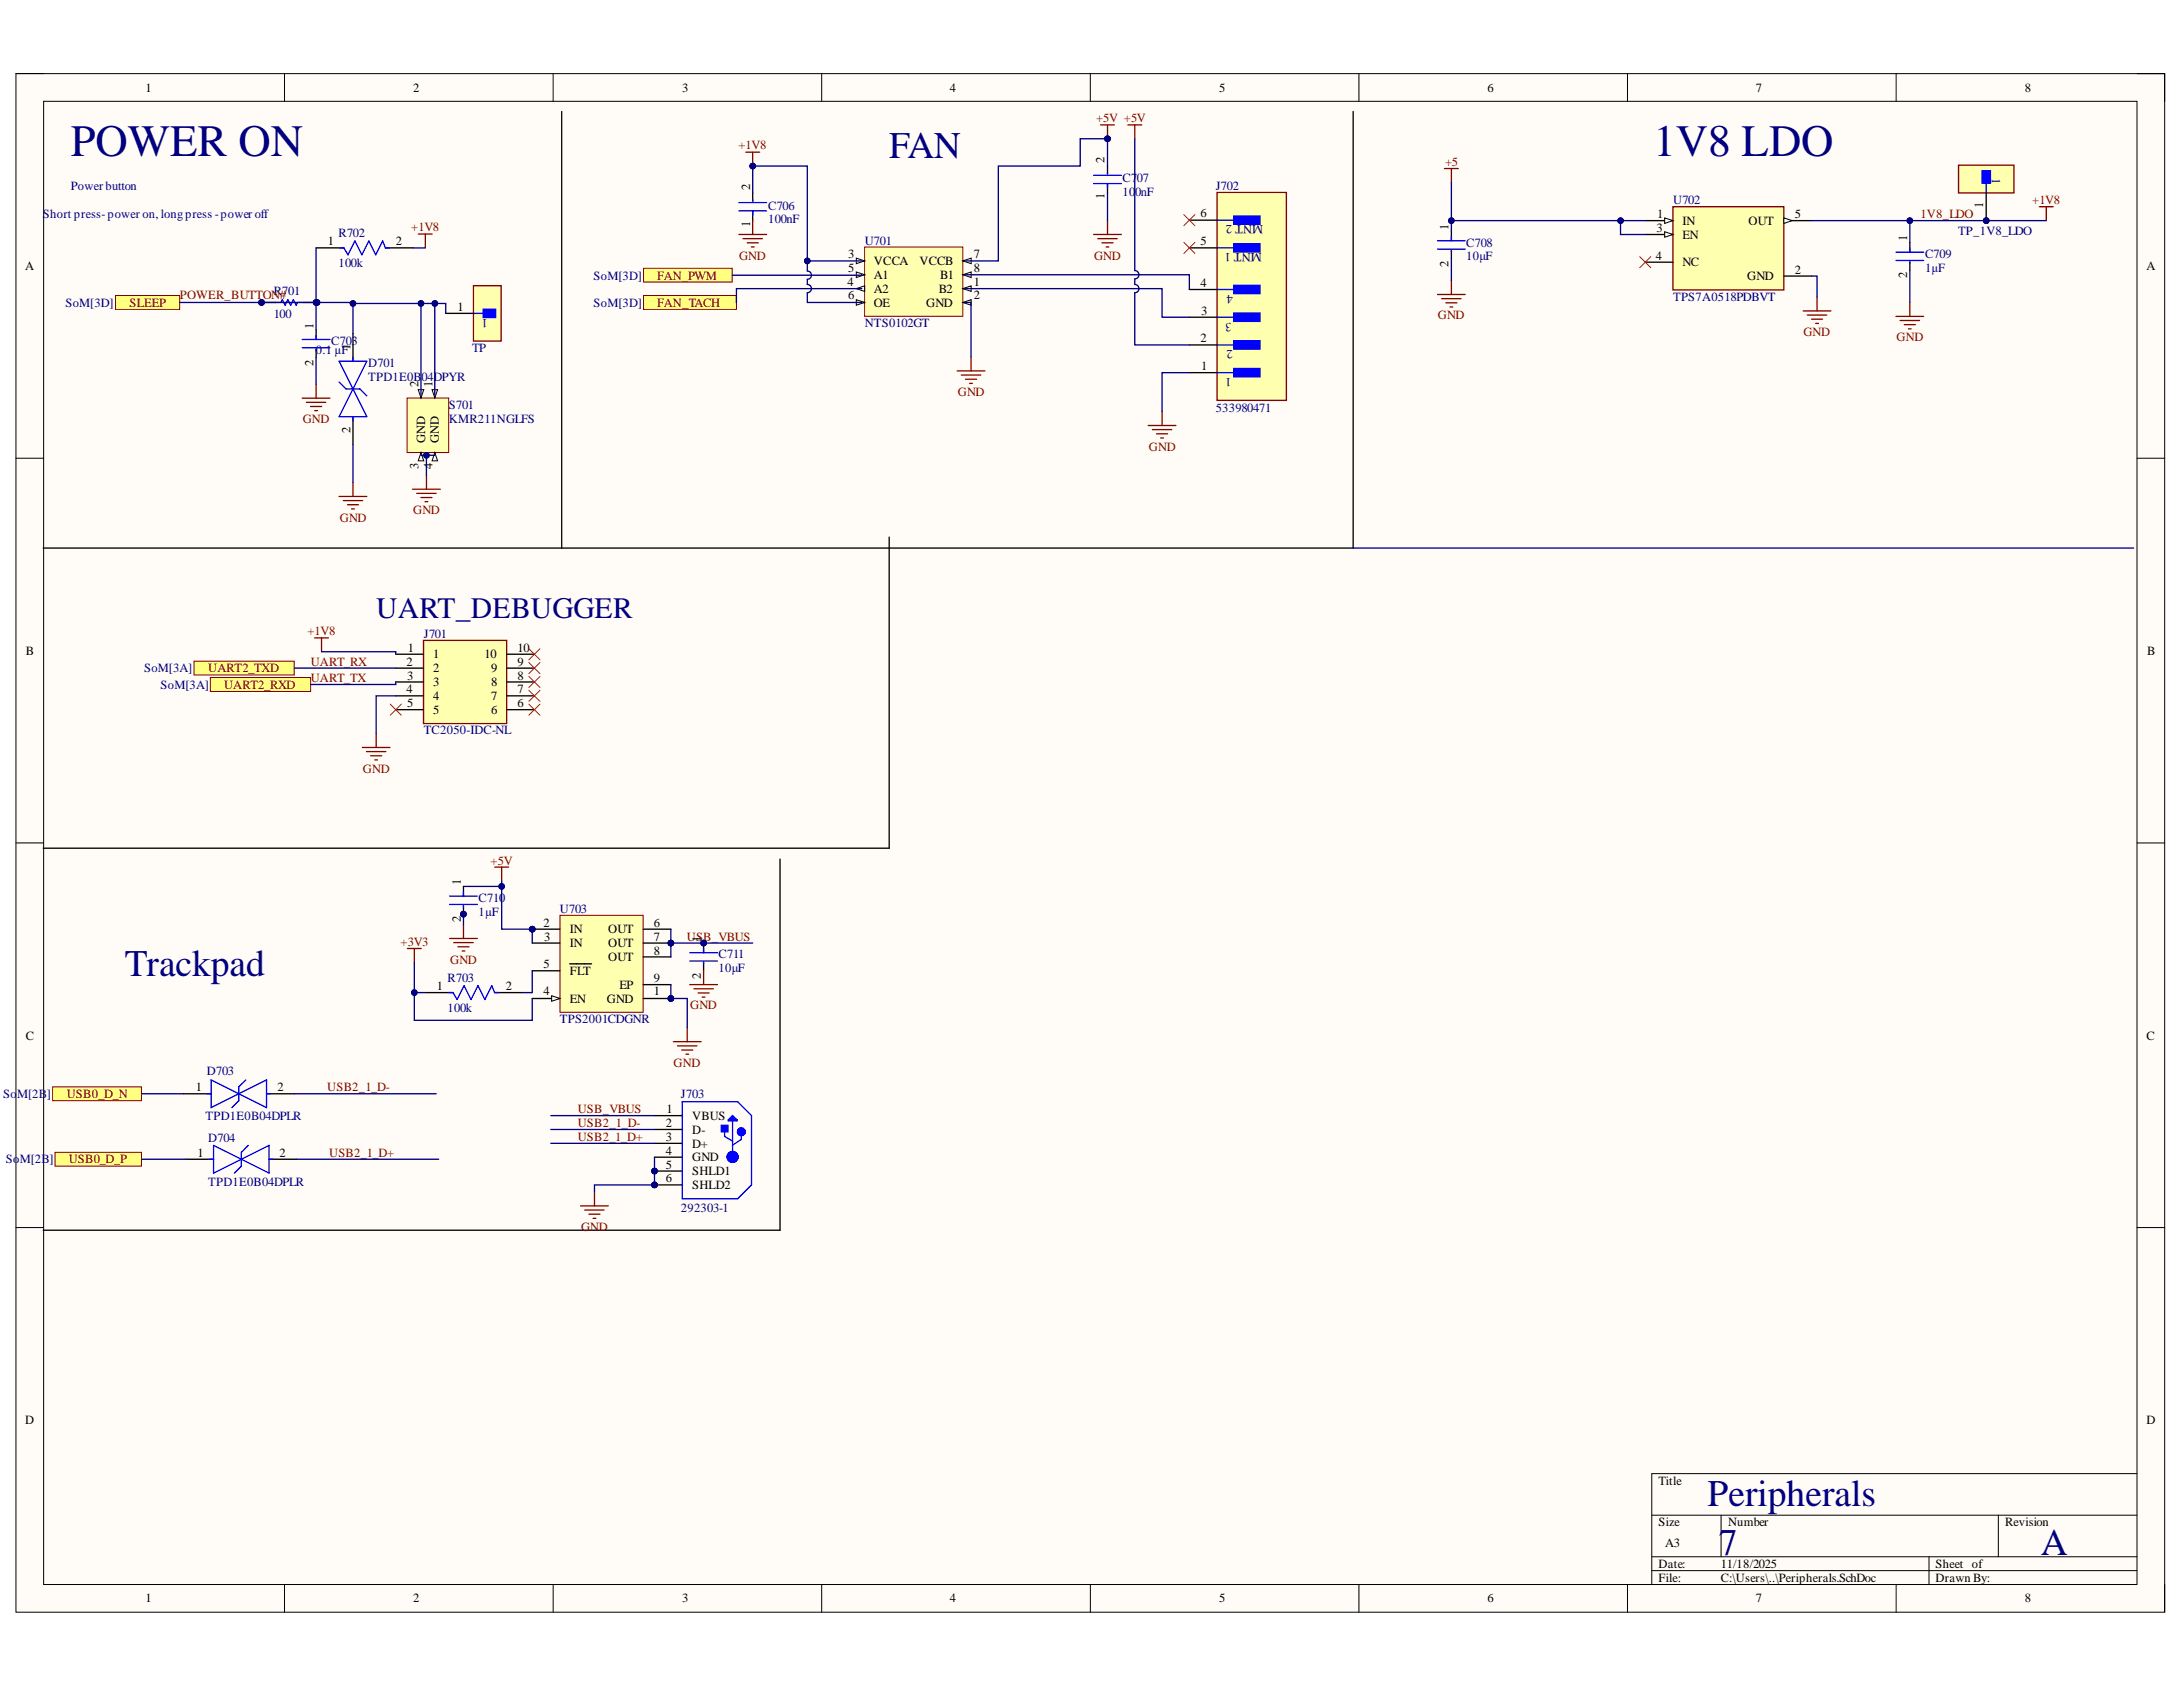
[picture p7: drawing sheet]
<svg xmlns="http://www.w3.org/2000/svg" width="279mm" height="216mm" viewBox="0 0 279 216" stroke-linecap="round" stroke-linejoin="round" font-family="sans-serif">
<defs><g id="words">
<g font-size="5.8" fill="#000080">
<text x="9.1" y="20">POWER ON</text>
<text x="211.6" y="20">1V8 LDO</text>
</g>
<g font-size="4.8" fill="#000080">
<text x="113.8" y="20.2">FAN</text>
<text x="16" y="124.9">Trackpad</text>
<text x="218.5" y="192.7">Peripherals</text>
<text x="220" y="199">7</text>
<text x="261.2" y="199">A</text>
</g>
<text font-size="3.8" fill="#000080" x="48.1" y="79.1">UART_DEBUGGER</text>
<g font-size="1.6">
<text x="18.6" y="11.8">1</text>
<text x="52.9" y="11.8">2</text>
<text x="87.3" y="11.8">3</text>
<text x="121.6" y="11.8">4</text>
<text x="156" y="11.8">5</text>
<text x="190.4" y="11.8">6</text>
<text x="224.7" y="11.8">7</text>
<text x="259.2" y="11.8">8</text>
<text x="141.4" y="20.9" transform="rotate(-90 141.4 20.9)">2</text>
<text x="96" y="29" transform="rotate(-90 96 29)">1</text>
<text x="96" y="24.4" transform="rotate(-90 96 24.4)">2</text>
<text x="141.4" y="25.5" transform="rotate(-90 141.4 25.5)">1</text>
<text x="153.7" y="27.8">6</text>
<text x="185.4" y="29.4" transform="rotate(-90 185.4 29.4)">1</text>
<text x="212" y="29.7">3</text>
<text x="212.1" y="27.9">1</text>
<text x="215.3" y="28.8">IN</text>
<text x="223.8" y="28.8">OUT</text>
<text x="229.7" y="27.9">5</text>
<text x="253.8" y="26.6" transform="rotate(-90 253.8 26.6)">1</text>
<text x="3.2" y="34.6">A</text>
<text x="42" y="31.4">1</text>
<text x="50.7" y="31.4">2</text>
<text x="108.6" y="33.1">3</text>
<text x="108.6" y="34.9">5</text>
<text x="111.9" y="33.9">VCCA</text>
<text x="111.9" y="35.7">A1</text>
<text x="117.7" y="33.9">VCCB</text>
<text x="120.3" y="35.7">B1</text>
<text x="124.6" y="34.9">8</text>
<text x="124.6" y="33.1">7</text>
<text x="153.7" y="31.4">5</text>
<text x="185.4" y="34.2" transform="rotate(-90 185.4 34.2)">2</text>
<text x="211.9" y="33.2">4</text>
<text x="215.3" y="30.5">EN</text>
<text x="215.3" y="34.1">NC</text>
<text x="223.6" y="35.9">GND</text>
<text x="229.7" y="35">2</text>
<text x="244.1" y="35.6" transform="rotate(-90 244.1 35.6)">2</text>
<text x="244.1" y="30.9" transform="rotate(-90 244.1 30.9)">1</text>
<text x="274.7" y="34.6">A</text>
<text x="58.6" y="39.8">1</text>
<text x="108.5" y="36.6">4</text>
<text x="108.6" y="38.3">6</text>
<text x="111.9" y="37.5">A2</text>
<text x="111.9" y="39.3">OE</text>
<text x="118.5" y="39.3">GND</text>
<text x="120.1" y="37.5">B2</text>
<text x="124.6" y="38.3">2</text>
<text x="124.6" y="36.6">1</text>
<text x="153.7" y="36.7">4</text>
<text x="153.7" y="40.3">3</text>
<text x="40.1" y="46.8" transform="rotate(-90 40.1 46.8)">2</text>
<text x="40.1" y="42" transform="rotate(-90 40.1 42)">1</text>
<text x="44.8" y="44.8" transform="rotate(-90 44.8 44.8)">1</text>
<text x="153.7" y="43.8">2</text>
<text x="153.7" y="47.4">1</text>
<text x="53.6" y="49.6" transform="rotate(-90 53.6 49.6)">2</text>
<text x="55.3" y="49.6" transform="rotate(-90 55.3 49.6)">1</text>
<text x="44.8" y="55.4" transform="rotate(-90 44.8 55.4)">2</text>
<text x="53.6" y="60" transform="rotate(-90 53.6 60)">3</text>
<text x="54.4" y="56.7" transform="rotate(-90 54.4 56.7)">GND</text>
<text x="56.2" y="56.7" transform="rotate(-90 56.2 56.7)">GND</text>
<text x="55.3" y="60.1" transform="rotate(-90 55.3 60.1)">4</text>
<text x="3.3" y="83.8">B</text>
<text x="52.2" y="83.4">1</text>
<text x="66.2" y="83.4">10</text>
<text x="274.8" y="83.8">B</text>
<text x="52" y="85.2">2</text>
<text x="52" y="88.7">4</text>
<text x="52.1" y="87">3</text>
<text x="55.4" y="84.3">1</text>
<text x="55.4" y="86">2</text>
<text x="55.4" y="87.8">3</text>
<text x="55.4" y="89.6">4</text>
<text x="62" y="84.3">10</text>
<text x="62.9" y="86">9</text>
<text x="62.9" y="87.8">8</text>
<text x="62.9" y="89.6">7</text>
<text x="66.2" y="85.2">9</text>
<text x="66.2" y="87">8</text>
<text x="66.2" y="88.7">7</text>
<text x="52.1" y="90.5">5</text>
<text x="55.4" y="91.4">5</text>
<text x="62.9" y="91.4">6</text>
<text x="66.2" y="90.5">6</text>
<text x="59" y="113.3" transform="rotate(-90 59 113.3)">1</text>
<text x="59" y="118" transform="rotate(-90 59 118)">2</text>
<text x="69.5" y="118.6">2</text>
<text x="72.9" y="119.4">IN</text>
<text x="77.8" y="119.4">OUT</text>
<text x="83.7" y="118.6">6</text>
<text x="69.5" y="123.9">5</text>
<text x="69.6" y="120.4">3</text>
<text x="72.9" y="121.2">IN</text>
<text x="72.9" y="124.8">FLT</text>
<text x="77.8" y="121.2">OUT</text>
<text x="77.8" y="123">OUT</text>
<text x="83.7" y="120.4">7</text>
<text x="83.7" y="122.2">8</text>
<text x="83.7" y="125.6">9</text>
<text x="89.7" y="125.3" transform="rotate(-90 89.7 125.3)">2</text>
<text x="89.7" y="120.5" transform="rotate(-90 89.7 120.5)">1</text>
<text x="55.9" y="126.7">1</text>
<text x="64.7" y="126.7">2</text>
<text x="69.5" y="127.4">4</text>
<text x="72.9" y="128.3">EN</text>
<text x="77.7" y="128.3">GND</text>
<text x="79.3" y="126.6">EP</text>
<text x="83.7" y="127.4">1</text>
<text x="3.3" y="133.1">C</text>
<text x="274.7" y="133.1">C</text>
<text x="25" y="139.7">1</text>
<text x="35.5" y="139.7">2</text>
<text x="85.3" y="142.5">1</text>
<text x="88.6" y="143.3">VBUS</text>
<text x="25.3" y="148">1</text>
<text x="35.8" y="148">2</text>
<text x="85.2" y="144.2">2</text>
<text x="85.2" y="146">3</text>
<text x="85.2" y="147.8">4</text>
<text x="85.2" y="149.6">5</text>
<text x="88.6" y="145.1">D-</text>
<text x="88.6" y="146.9">D+</text>
<text x="88.6" y="148.6">GND</text>
<text x="85.2" y="151.3">6</text>
<text x="88.6" y="150.4">SHLD1</text>
<text x="88.6" y="152.2">SHLD2</text>
<text x="3.2" y="182.2">D</text>
<text x="274.7" y="182.2">D</text>
<text x="212.3" y="190">Title</text>
<text x="212.3" y="195.3">Size</text>
<text x="221.2" y="195.3">Number</text>
<text x="256.6" y="195.3">Revision</text>
<text x="212.3" y="200.7">Date:</text>
<text x="212.3" y="202.4">File:</text>
<text x="213.1" y="198">A3</text>
<text x="220.2" y="200.7">11/18/2025</text>
<text x="220.2" y="202.4">C:\Users\..\Peripherals.SchDoc</text>
<text x="247.7" y="200.7">Sheet of</text>
<text x="247.7" y="202.4">Drawn By:</text>
<text x="18.6" y="205.1">1</text>
<text x="52.9" y="205.1">2</text>
<text x="87.3" y="205.1">3</text>
<text x="121.6" y="205.1">4</text>
<text x="156" y="205.1">5</text>
<text x="190.4" y="205.1">6</text>
<text x="224.7" y="205.1">7</text>
<text x="259.2" y="205.1">8</text>
</g>
<g font-size="1.6" fill="#800000">
<text x="140.3" y="15.7">+5V +5V</text>
<text x="94.5" y="19.1">+1V8</text>
<text x="185" y="21.2">+5</text>
<text x="52.6" y="29.6">+1V8</text>
<text x="245.8" y="27.9">1V8_LDO</text>
<text x="260.1" y="26.1">+1V8</text>
<text x="84.1" y="35.8">FAN_PWM</text>
<text x="94.6" y="33.2">GND</text>
<text x="140" y="33.2">GND</text>
<text x="16.6" y="39.3">SLEEP</text>
<text x="23" y="38.3">POWER_BUTTON#</text>
<text x="84.1" y="39.3">FAN_TACH</text>
<text x="184" y="40.9">GND</text>
<text x="230.8" y="43">GND</text>
<text x="242.7" y="43.7">GND</text>
<text x="122.6" y="50.7">GND</text>
<text x="38.8" y="54.1">GND</text>
<text x="147.1" y="57.7">GND</text>
<text x="52.9" y="65.8">GND</text>
<text x="43.5" y="66.7">GND</text>
<text x="39.3" y="81.3">+1V8</text>
<text x="26.7" y="86">UART2_TXD</text>
<text x="28.7" y="88.1">UART2_RXD</text>
<text x="39.8" y="85.2">UART_RX</text>
<text x="39.8" y="87.2">UART_TX</text>
<text x="46.5" y="98.9">GND</text>
<text x="62.8" y="110.7">+5V</text>
<text x="51.3" y="121.1">+3V3</text>
<text x="57.6" y="123.3">GND</text>
<text x="87.9" y="120.4">USB_VBUS</text>
<text x="88.3" y="129.2">GND</text>
<text x="86.2" y="136.5">GND</text>
<text x="8.5" y="140.5">USB0_D_N</text>
<text x="41.9" y="139.7">USB2_1_D-</text>
<text x="73.9" y="142.5">USB_VBUS</text>
<text x="8.8" y="148.9">USB0_D_P</text>
<text x="42.1" y="148">USB2_1_D+</text>
<text x="73.9" y="144.2">USB2_1_D-</text>
<text x="73.9" y="146">USB2_1_D+</text>
<text x="74.4" y="157.5">GND</text>
</g>
<g font-size="1.6" fill="#000080">
<text x="143.7" y="23.3">C7</text>
<text x="145.5" y="23.3">07</text>
<text x="254.9" y="22.8" transform="rotate(90 254.9 22.8)">1</text>
<text x="5.5" y="27.9">Short press-power on, longpress -power off</text>
<text x="9.1" y="24.4">Power button</text>
<text x="98.3" y="26.8">C706</text>
<text x="98.3" y="28.6">100nF</text>
<text x="143.7" y="25.1">10</text>
<text x="145.3" y="25.1">0nF</text>
<text x="155.6" y="24.3">J702</text>
<text x="161.7" y="28.8" transform="rotate(-180 161.7 28.8)">MNT 2</text>
<text x="214.1" y="26.1">U702</text>
<text x="43.3" y="30.3">R702</text>
<text x="43.3" y="34.2">100k</text>
<text x="76" y="35.8">SoM[3D]</text>
<text x="110.7" y="31.3">U701</text>
<text x="161.5" y="32.4" transform="rotate(-180 161.5 32.4)">MNT 1</text>
<text x="187.7" y="31.6">C708</text>
<text x="187.7" y="33.3">10μF</text>
<text x="246.4" y="33">C709</text>
<text x="246.4" y="34.8">1µF</text>
<text x="250.6" y="30">TP_1V8_LDO</text>
<text x="8.4" y="39.3">SoM[3D]</text>
<text x="35" y="37.8">R701</text>
<text x="35" y="40.7">100</text>
<text x="62.4" y="40.8" transform="rotate(-180 62.4 40.8)">1</text>
<text x="76" y="39.3">SoM[3D]</text>
<text x="110.7" y="41.9">NTS0102GT</text>
<text x="157.6" y="41.3" transform="rotate(-180 157.6 41.3)">3</text>
<text x="157.8" y="37.7" transform="rotate(-180 157.8 37.7)">4</text>
<text x="214.1" y="38.5">TPS7A0518PDBVT</text>
<text x="40.4" y="45.3">0.1 µF</text>
<text x="42.4" y="44.2">C703</text>
<text x="47.1" y="47">D701</text>
<text x="60.4" y="45.1">TP</text>
<text x="157.8" y="44.8" transform="rotate(-180 157.8 44.8)">2</text>
<text x="47.1" y="48.7">TPD1E0B</text>
<text x="54" y="48.7">04DPYR</text>
<text x="57.5" y="52.4">S701</text>
<text x="155.6" y="52.7">533980471</text>
<text x="157.6" y="48.4" transform="rotate(-180 157.6 48.4)">1</text>
<text x="57.5" y="54.1">KMR211NGLFS</text>
<text x="54.2" y="81.6">J701</text>
<text x="18.4" y="86">SoM[3A]</text>
<text x="20.6" y="88.1">SoM[3A]</text>
<text x="54.2" y="94">TC2050-IDC-NL</text>
<text x="61.3" y="115.4">C710</text>
<text x="61.3" y="117.2">1µF</text>
<text x="71.7" y="116.8">U703</text>
<text x="57.3" y="125.6">R703</text>
<text x="92" y="122.7">C711</text>
<text x="92" y="124.4">10μF</text>
<text x="57.3" y="129.5">100k</text>
<text x="71.7" y="131">TPS2001CDGNR</text>
<text x="26.5" y="137.6">D703</text>
<text x=".4" y="140.5">So</text>
<text x="2.2" y="140.5">M[2B</text>
<text x="6" y="140.5">]</text>
<text x="26.3" y="143.4">TPD1E0B04DPLR</text>
<text x="87.1" y="140.5">J703</text>
<text x=".8" y="148.9">So</text>
<text x="2.5" y="148.9">M[2B]</text>
<text x="26.7" y="146.1">D704</text>
<text x="26.7" y="151.8">TPD1E0B04DPLR</text>
<text x="87.1" y="155.1">292303-1</text>
</g>
</g></defs>
<path d="M2 9.4h275.1v196.9h-275.1z" fill-rule="evenodd" fill="#fffcf8"/>
<path d="M2 9.4h275.1v196.9h-275.1z" fill="none" stroke="#000" stroke-width=".13"/>
<path d="M5.6 13h267.9v189.8h-267.9z" fill-rule="evenodd" fill="#fffcf8"/>
<g fill="none" stroke="#000" stroke-width=".13">
<path d="M2 9.4h3.6M5.6 13h267.9v189.8h-267.9zM36.4 9.4v3.6M70.8 9.4v3.6M105.2 9.4v3.6M139.5 9.4v3.6M173.9 9.4v3.6M208.3 9.4v3.6M242.7 9.4v3.6M273.5 9.4h3.6v3.6M2 58.6h3.6M273.5 58.6h3.6"/>
<path d="M2 107.9h3.6M273.5 107.9h3.6M2 157.1h3.6M273.5 157.1h3.6M211.4 193.9h62.1M211.4 199.2h62.1M220.3 193.9v5.3M246.9 199.2v3.6M255.8 193.9v5.3M273.5 188.6h-62.1v14.2M36.4 202.8v3.5M70.8 202.8v3.5"/>
<path d="M105.2 202.8v3.5M139.6 202.8v3.5M173.9 202.8v3.5M208.3 202.8v3.5M211.4 201h62.1M242.7 202.8v3.5M277.1 202.8v3.5"/>
</g>
<path d="M14.8 37.8h8.2v1.8h-8.2z" fill-rule="evenodd" fill="#ffff80"/>
<path d="M14.8 37.8h8.2v1.8h-8.2z" fill="none" stroke="#800000" stroke-width=".13"/>
<path d="M60.6 36.6h3.5v7.1h-3.5z" fill-rule="evenodd" fill="#ffffb0"/>
<path d="M60.6 36.6h3.5v7.1h-3.5z" fill="none" stroke="#800000" stroke-width=".17"/>
<path d="M61.8 39.6h1.6v1h-1.6z" fill-rule="evenodd" fill="#00f"/>
<path d="M61.8 39.6h1.6v1h-1.6zM43.4 46.2h3.5l-3.5 7.1h3.5zM43.4 48.9l.9 .9h1.8l.8 .9M45.2 45.7v.5M45.2 53.3v.6M60.6 40.1h1.2" fill="none" stroke="#00f" stroke-width=".17"/>
<path d="M45.2 42.7v3.5M45.2 53.3v3.6M57 40.1h3.6" fill="none" stroke="#000" stroke-width=".17"/>
<path d="M43.4 63.5h3.5M43.9 64.1h2.5M44.5 64.6h1.4M45 65.1h.4M45.2 61.8v1.7" fill="none" stroke="#800000" stroke-width=".17"/>
<path d="M52.1 50.9h5.3v7h-5.3z" fill-rule="evenodd" fill="#ffffb0"/>
<path d="M52.1 50.9h5.3v7h-5.3z" fill="none" stroke="#800000" stroke-width=".13"/>
<path d="M55.7 50.6v.3" fill="none" stroke="#000" stroke-width=".17"/>
<path d="M55.3 49.9h.7l-.3 1z" fill="#f8fcff"/>
<path d="M55.3 49.9h.7l-.3 1z" fill="none" stroke="#000" stroke-width=".13"/>
<path d="M53.9 50.6v.3" fill="none" stroke="#000" stroke-width=".17"/>
<path d="M53.5 49.9h.7l-.3 1z" fill="#f8fcff"/>
<path d="M53.5 49.9h.7l-.3 1z" fill="none" stroke="#000" stroke-width=".13"/>
<path d="M53.9 57.9v.4" fill="none" stroke="#000" stroke-width=".17"/>
<path d="M53.9 57.9l.3 1.1h-.7z" fill="#f8fcff"/>
<path d="M53.9 57.9l.3 1.1h-.7z" fill="none" stroke="#000" stroke-width=".13"/>
<path d="M55.7 57.9v.4" fill="none" stroke="#000" stroke-width=".17"/>
<path d="M55.7 57.9l.3 1.1h-.7z" fill="#f8fcff"/>
<path d="M55.7 57.9l.3 1.1h-.7z" fill="none" stroke="#000" stroke-width=".13"/>
<path d="M53.5 30h1.8M54.4 30v1.7M38.7 51h3.5M39.2 51.5h2.5M39.7 52h1.5M40.3 52.6h.3M40.5 49.2v1.8M52.8 62.6h3.6M53.3 63.1h2.5M53.9 63.7h1.4M54.4 64.2h.4M54.6 60.8v1.8" fill="none" stroke="#800000" stroke-width=".17"/>
<path d="M40.5 31.7h3.5M49.3 31.7h3.6M40.5 42.2v1.2M40.5 44.7v1.1" fill="none" stroke="#000" stroke-width=".17"/>
<path d="M43.5 31.7h.5l.5 .9 .9-1.8 .9 1.8 .9-1.8 .9 1.8 .9-1.8 .3 .9h.6M38.7 43.4h3.5M38.7 44.5h3.5M40.5 42.9v.5M40.5 44.7v.2" fill="none" stroke="#00f" stroke-width=".17"/>
<circle cx="40.6" cy="38.7" r=".35" fill="#000080"/>
<circle cx="40.6" cy="38.7" r=".35" fill="none" stroke="#000080" stroke-width=".13"/>
<circle cx="33.5" cy="38.7" r=".35" fill="#000080"/>
<circle cx="33.5" cy="38.7" r=".35" fill="none" stroke="#000080" stroke-width=".13"/>
<path d="M38.8 38.7h1.8" fill="none" stroke="#000" stroke-width=".17"/>
<circle cx="40.6" cy="38.7" r=".35" fill="#000080"/>
<circle cx="40.6" cy="38.7" r=".35" fill="none" stroke="#000080" stroke-width=".13"/>
<path d="M33.5 38.7h1.7" fill="none" stroke="#000" stroke-width=".17"/>
<circle cx="33.5" cy="38.7" r=".35" fill="#000080"/>
<circle cx="33.5" cy="38.7" r=".35" fill="none" stroke="#000080" stroke-width=".13"/>
<path d="M35.2 38.7h.8l.1-.3 .4 .7 .3-.7 .4 .7 .4-.7 .3 .7 .2-.4h.7" fill="none" stroke="#00f" stroke-width=".17"/>
<path d="M71.9 14.3v55.8h-66.4" fill="none" stroke="#000" stroke-width=".17"/>
<path d="M82.4 34.3h11.3v1.8h-11.3z" fill-rule="evenodd" fill="#ffff80"/>
<path d="M82.4 34.3h11.3v1.8h-11.3z" fill="none" stroke="#800000" stroke-width=".13"/>
<path d="M82.4 37.8h11.9v1.8h-11.9z" fill-rule="evenodd" fill="#ffff80"/>
<path d="M82.4 37.8h11.9v1.8h-11.9z" fill="none" stroke="#800000" stroke-width=".13"/>
<path d="M110.7 31.6h12.5v8.9h-12.5z" fill-rule="evenodd" fill="#ffffb0"/>
<path d="M110.7 31.6h12.5v8.9h-12.5z" fill="none" stroke="#800000" stroke-width=".13"/>
<path d="M110.3 33.4h.4" fill="none" stroke="#000" stroke-width=".17"/>
<path d="M109.6 33l1.1 .4-1.1 .3z" fill="#f8fcff"/>
<path d="M109.6 33l1.1 .4-1.1 .3z" fill="none" stroke="#000" stroke-width=".13"/>
<path d="M110.3 35.2h.4" fill="none" stroke="#000" stroke-width=".17"/>
<path d="M109.6 34.8l1.1 .4-1.1 .3z" fill="#f8fcff"/>
<path d="M109.6 34.8l1.1 .4-1.1 .3z" fill="none" stroke="#000" stroke-width=".13"/>
<path d="M110.3 36.9h.4" fill="none" stroke="#000" stroke-width=".17"/>
<path d="M109.6 36.9l1.1-.3v.7z" fill="#f8fcff"/>
<path d="M109.6 36.9l1.1-.3v.7z" fill="none" stroke="#000" stroke-width=".13"/>
<path d="M110.3 38.7h.4" fill="none" stroke="#000" stroke-width=".17"/>
<path d="M109.6 38.4l1.1 .3-1.1 .4z" fill="#f8fcff"/>
<path d="M109.6 38.4l1.1 .3-1.1 .4z" fill="none" stroke="#000" stroke-width=".13"/>
<path d="M123.2 38.7h.4" fill="none" stroke="#000" stroke-width=".17"/>
<path d="M123.2 38.7l1.1-.3v.7z" fill="#f8fcff"/>
<path d="M123.2 38.7l1.1-.3v.7z" fill="none" stroke="#000" stroke-width=".13"/>
<path d="M123.2 36.9h.4" fill="none" stroke="#000" stroke-width=".17"/>
<path d="M123.2 36.9l1.1-.3v.7z" fill="#f8fcff"/>
<path d="M123.2 36.9l1.1-.3v.7z" fill="none" stroke="#000" stroke-width=".13"/>
<path d="M123.2 35.2h.4" fill="none" stroke="#000" stroke-width=".17"/>
<path d="M123.2 35.2l1.1-.4v.7z" fill="#f8fcff"/>
<path d="M123.2 35.2l1.1-.4v.7z" fill="none" stroke="#000" stroke-width=".13"/>
<path d="M123.2 33.4h.4" fill="none" stroke="#000" stroke-width=".17"/>
<path d="M123.2 33.4l1.1-.4v.7z" fill="#f8fcff"/>
<path d="M123.2 33.4l1.1-.4v.7z" fill="none" stroke="#000" stroke-width=".13"/>
<path d="M96.3 24.7v1.1M96.3 27v1.2" fill="none" stroke="#000" stroke-width=".17"/>
<path d="M94.6 27h3.5M94.6 25.9h3.5M96.3 25.6v.2M96.3 27v.5" fill="none" stroke="#00f" stroke-width=".17"/>
<path d="M95.5 19.5h1.7M96.3 19.5v1.8" fill="none" stroke="#800000" stroke-width=".17"/>
<circle cx="96.3" cy="21.3" r=".35" fill="#000080"/>
<circle cx="96.3" cy="21.3" r=".35" fill="none" stroke="#000080" stroke-width=".13"/>
<path d="M140.9 16h1.7M141.7 16v1.8M94.6 30h3.5M95.1 30.5h2.5M95.6 31.1h1.5M96.2 31.6h.3M96.3 28.2v1.8M140 30h3.5M140.5 30.5h2.5M141 31.1h1.5M141.6 31.6h.3M141.7 28.2v1.8" fill="none" stroke="#800000" stroke-width=".17"/>
<path d="M141.7 21.2v1.1M141.7 23.5v1.2" fill="none" stroke="#000" stroke-width=".17"/>
<path d="M140 23.5h3.5M140 22.4h3.5M141.7 22.1v.2M141.7 23.5v.5" fill="none" stroke="#00f" stroke-width=".17"/>
<circle cx="141.7" cy="17.8" r=".35" fill="#000080"/>
<circle cx="141.7" cy="17.8" r=".35" fill="none" stroke="#000080" stroke-width=".13"/>
<path d="M155.8 24.6h8.8v26.6h-8.8z" fill-rule="evenodd" fill="#ffffb0"/>
<path d="M155.8 24.6h8.8v26.6h-8.8z" fill="none" stroke="#800000" stroke-width=".17"/>
<path d="M157.9 47.2h3.4v1h-3.4z" fill-rule="evenodd" fill="#00f"/>
<path d="M155.8 47.7h3.9M157.9 47.2h3.4v1h-3.4z" fill="none" stroke="#00f" stroke-width=".17"/>
<path d="M157.9 43.6h3.4v1.1h-3.4z" fill-rule="evenodd" fill="#00f"/>
<path d="M155.8 44.1h3.9M157.9 43.6h3.4v1.1h-3.4z" fill="none" stroke="#00f" stroke-width=".17"/>
<path d="M157.9 40.1h3.4v1h-3.4z" fill-rule="evenodd" fill="#00f"/>
<path d="M155.8 40.6h3.9M157.9 40.1h3.4v1h-3.4z" fill="none" stroke="#00f" stroke-width=".17"/>
<path d="M157.9 36.5h3.4v1.1h-3.4z" fill-rule="evenodd" fill="#00f"/>
<path d="M155.8 37h3.9M157.9 36.5h3.4v1.1h-3.4z" fill="none" stroke="#00f" stroke-width=".17"/>
<path d="M157.9 31.2h3.4v1.1h-3.4z" fill-rule="evenodd" fill="#00f"/>
<path d="M155.8 31.7h3.9M157.9 31.2h3.4v1.1h-3.4z" fill="none" stroke="#00f" stroke-width=".17"/>
<path d="M157.9 27.6h3.4v1.1h-3.4z" fill-rule="evenodd" fill="#00f"/>
<path d="M155.8 28.2h3.9M157.9 27.6h3.4v1.1h-3.4z" fill="none" stroke="#00f" stroke-width=".17"/>
<path d="M173.2 14.3v55.8h-101.3M152.2 37h3.6M152.2 31.7h3.6M152.2 28.2h3.6M152.2 47.7h3.6M152.2 44.1h3.6M152.2 40.6h3.6" fill="none" stroke="#000" stroke-width=".17"/>
<path d="M151.5 31l1.4 1.4M151.5 27.5l1.4 1.4M152.9 31l-1.4 1.4M152.9 27.5l-1.4 1.4" fill="none" stroke="#f00" stroke-width=".13"/>
<path d="M144.4 16h1.7M145.2 16v1.8M122.5 47.5h3.6M123 48h2.5M123.6 48.5h1.4M124.1 49.1h.4M124.3 45.7v1.8M147 54.5h3.5M147.5 55h2.5M148 55.5h1.4M148.6 56.1h.3M148.7 52.7v1.8" fill="none" stroke="#800000" stroke-width=".17"/>
<path d="M214.1 26.5h14.2v10.6h-14.2z" fill-rule="evenodd" fill="#ffffb0"/>
<path d="M214.1 26.5h14.2v10.6h-14.2z" fill="none" stroke="#800000" stroke-width=".17"/>
<path d="M210.6 28.2h3.5" fill="none" stroke="#000" stroke-width=".17"/>
<path d="M213.1 27.9l1 .3-1 .4z" fill="#f8fcff"/>
<path d="M213.1 27.9l1 .3-1 .4z" fill="none" stroke="#000" stroke-width=".13"/>
<path d="M210.6 30h3.5" fill="none" stroke="#000" stroke-width=".17"/>
<path d="M213.1 29.7l1 .3-1 .4z" fill="#f8fcff"/>
<path d="M213.1 29.7l1 .3-1 .4z" fill="none" stroke="#000" stroke-width=".13"/>
<path d="M210.6 33.6h3.5M228.3 28.2h3.6" fill="none" stroke="#000" stroke-width=".17"/>
<path d="M228.3 27.9l1.1 .3-1.1 .4z" fill="#f8fcff"/>
<path d="M228.3 27.9l1.1 .3-1.1 .4z" fill="none" stroke="#000" stroke-width=".13"/>
<path d="M185.8 29.6v1.2M185.8 32.1v1M228.3 35.3h3.6M244.4 31v1.3M244.4 33.5v1.1" fill="none" stroke="#000" stroke-width=".17"/>
<path d="M209.9 32.8l1.4 1.5M211.3 32.8l-1.4 1.5" fill="none" stroke="#f00" stroke-width=".13"/>
<g fill="none" stroke="#800000" stroke-width=".17">
<path d="M184 37.7h3.5M184.5 38.2h2.5M184.9 21.6h1.7M185.1 38.8h1.4M185.6 39.3h.3M185.8 21.6v1.7M185.8 35.9v1.8M230.8 39.8h3.5M232.6 38v1.8M244.4 38.7v1.8M261 26.5h1.8M261.9 26.5v1.7"/>
<path d="M231.3 40.3h2.5M231.9 40.9h1.4M232.4 41.4h.3M242.7 40.5h3.5M243.2 41h2.5M243.7 41.5h1.4M244.3 42.1h.3"/>
</g>
<path d="M184 30.8h3.5M184 31.9h3.5M185.8 30.3v.5M185.8 32.1v.1M242.7 32.3h3.5M242.7 33.3h3.5M244.4 31.7v.6M244.4 33.5v.2" fill="none" stroke="#00f" stroke-width=".17"/>
<circle cx="254.2" cy="28.2" r=".35" fill="#000080"/>
<circle cx="254.2" cy="28.2" r=".35" fill="none" stroke="#000080" stroke-width=".13"/>
<path d="M250.7 21.1h7.1v3.6h-7.1z" fill-rule="evenodd" fill="#ffffb0"/>
<path d="M250.7 21.1h7.1v3.6h-7.1z" fill="none" stroke="#800000" stroke-width=".17"/>
<path d="M253.7 21.8h1.1v1.6h-1.1z" fill-rule="evenodd" fill="#00f"/>
<path d="M253.7 21.8h1.1v1.6h-1.1zM254.2 23.4v1.3" fill="none" stroke="#00f" stroke-width=".17"/>
<path d="M254.2 24.7v3.5" fill="none" stroke="#000" stroke-width=".17"/>
<circle cx="254.2" cy="28.2" r=".35" fill="#000080"/>
<circle cx="254.2" cy="28.2" r=".35" fill="none" stroke="#000080" stroke-width=".13"/>
<path d="M54.2 82h10.6v10.6h-10.6z" fill-rule="evenodd" fill="#ffffb0"/>
<path d="M40.3 81.6h1.7M41.2 81.6v1.8M46.4 95.7h3.5M46.9 96.2h2.5M47.4 96.7h1.5M48 97.3h.3M48.1 93.9v1.8M54.2 82h10.6v10.6h-10.6z" fill="none" stroke="#800000" stroke-width=".17"/>
<path d="M113.8 68.7v39.9h-108.3M50.7 83.7h3.5M50.7 85.5h3.5M50.7 87.3h3.5M50.7 89.1h3.5M50.7 90.8h3.5M64.8 83.7h3.6M64.8 85.5h3.6M64.8 87.3h3.6M64.8 89.1h3.6M64.8 90.8h3.6M99.8 109.9v47.5h-94.3" fill="none" stroke="#000" stroke-width=".17"/>
<path d="M49.9 90.1l1.5 1.4M51.4 90.1l-1.5 1.4M67.7 88.3l1.4 1.5M67.7 83l1.4 1.4M67.7 90.1l1.4 1.4M67.7 86.6l1.4 1.4M67.7 84.8l1.4 1.4M69.1 88.3l-1.4 1.5M69.1 83l-1.4 1.4M69.1 90.1l-1.4 1.4M69.1 86.6l-1.4 1.4M69.1 84.8l-1.4 1.4" fill="none" stroke="#f00" stroke-width=".13"/>
<path d="M26.9 86.7h12.9v1.8h-12.9z" fill-rule="evenodd" fill="#ffff80"/>
<path d="M26.9 86.7h12.9v1.8h-12.9z" fill="none" stroke="#800000" stroke-width=".13"/>
<path d="M24.8 84.6h12.9v1.8h-12.9z" fill-rule="evenodd" fill="#ffff80"/>
<path d="M24.8 84.6h12.9v1.8h-12.9z" fill="none" stroke="#800000" stroke-width=".13"/>
<circle cx="85.9" cy="127.8" r=".35" fill="#000080"/>
<circle cx="85.9" cy="127.8" r=".35" fill="none" stroke="#000080" stroke-width=".13"/>
<circle cx="68.1" cy="118.9" r=".35" fill="#000080"/>
<circle cx="68.1" cy="118.9" r=".35" fill="none" stroke="#000080" stroke-width=".13"/>
<circle cx="85.9" cy="120.7" r=".35" fill="#000080"/>
<circle cx="85.9" cy="120.7" r=".35" fill="none" stroke="#000080" stroke-width=".13"/>
<path d="M71.7 117.1h10.6v12.5h-10.6z" fill-rule="evenodd" fill="#ffffb0"/>
<path d="M71.7 117.1h10.6v12.5h-10.6z" fill="none" stroke="#800000" stroke-width=".13"/>
<path d="M82.3 127.8h3.6" fill="none" stroke="#000" stroke-width=".17"/>
<circle cx="85.9" cy="127.8" r=".35" fill="#000080"/>
<circle cx="85.9" cy="127.8" r=".35" fill="none" stroke="#000080" stroke-width=".13"/>
<path d="M68.1 118.9h3.6" fill="none" stroke="#000" stroke-width=".17"/>
<circle cx="68.1" cy="118.9" r=".35" fill="#000080"/>
<circle cx="68.1" cy="118.9" r=".35" fill="none" stroke="#000080" stroke-width=".13"/>
<path d="M68.1 120.7h3.6M68.1 127.8h3.6" fill="none" stroke="#000" stroke-width=".17"/>
<path d="M70.6 127.4l1.1 .4-1.1 .3z" fill="#f8fcff"/>
<path d="M70.6 127.4l1.1 .4-1.1 .3z" fill="none" stroke="#000" stroke-width=".13"/>
<path d="M82.3 118.9h3.6M68.1 124.2h3.6M72.9 123.4h2.8M82.3 120.7h3.6" fill="none" stroke="#000" stroke-width=".17"/>
<circle cx="85.9" cy="120.7" r=".35" fill="#000080"/>
<circle cx="85.9" cy="120.7" r=".35" fill="none" stroke="#000080" stroke-width=".13"/>
<path d="M23.5 140h3.5M34.1 140h3.6M54.4 127h3.6M63.3 127h3.5M82.3 122.5h3.6M82.3 126h3.6M23.8 148.4h3.5M34.4 148.4h3.6" fill="none" stroke="#000" stroke-width=".17"/>
<path d="M63.3 111h1.8M64.2 111v1.7M52.1 121.4h1.8M53 121.4v1.8M86.2 133.3h3.5M86.7 133.9h2.5M87.2 134.4h1.5M87.8 134.9h.3M88 131.5v1.8" fill="none" stroke="#800000" stroke-width=".17"/>
<path d="M26.5 140h.5M27 138.2v3.6l7.1-3.6v3.6zM31.5 138.2l-.9 .9v1.8l-.9 .9M34.1 140h.5M57.4 127h.6l.5 .9 .9-1.8 .9 1.8 .9-1.8 .9 1.8 .8-1.8 .4 .9h.5M26.8 148.4h.5M27.3 146.6v3.5l7.1-3.5v3.5zM31.8 146.6l-.9 .9v1.7l-.9 .9M34.4 148.4h.6" fill="none" stroke="#00f" stroke-width=".17"/>
<circle cx="83.8" cy="149.9" r=".36" fill="#000080"/>
<circle cx="83.8" cy="149.9" r=".36" fill="none" stroke="#000080" stroke-width=".13"/>
<circle cx="83.8" cy="151.6" r=".36" fill="#000080"/>
<circle cx="83.8" cy="151.6" r=".36" fill="none" stroke="#000080" stroke-width=".13"/>
<path d="M83.8 142.8h3.5M83.8 144.5h3.5M83.8 146.3h3.5M83.8 148.1h3.5M83.8 149.9h3.5" fill="none" stroke="#000" stroke-width=".17"/>
<path d="M87.3 141h7.1l1.8 1.8v8.8l-1.8 1.8" fill="none" stroke="#00f" stroke-width=".17"/>
<circle cx="83.8" cy="149.9" r=".36" fill="#000080"/>
<circle cx="83.8" cy="149.9" r=".36" fill="none" stroke="#000080" stroke-width=".13"/>
<path d="M83.8 151.6h3.5" fill="none" stroke="#000" stroke-width=".17"/>
<circle cx="83.8" cy="151.6" r=".36" fill="#000080"/>
<circle cx="83.8" cy="151.6" r=".36" fill="none" stroke="#000080" stroke-width=".13"/>
<path d="M92.7 144.6v.8l1.1 .6M93.3 143.3h1M93.8 143.5v4.6M93.8 142.8l.5 .5v.2h-1.1v-.2zM93.8 142.9l.2 .3h-.5l.3-.2M94.9 145.1v.7l-1.1 .8" fill="none" stroke="#00f" stroke-width=".17"/>
<path d="M92.3 144h.9v.8h-.9z" fill-rule="evenodd" fill="#00f"/>
<path d="M87.3 141v12.4h7.1M92.3 144h.9v.8h-.9z" fill="none" stroke="#00f" stroke-width=".17"/>
<g fill="none" stroke="#00f" stroke-width=".85">
<circle cx="93.8" cy="148.1" r=".35"/>
<circle cx="94.9" cy="144.8" r=".14"/>
</g>
<circle cx="90.1" cy="120.7" r=".36" fill="#000080"/>
<circle cx="90.1" cy="120.7" r=".36" fill="none" stroke="#000080" stroke-width=".13"/>
<path d="M90.1 120.7v1.2" fill="none" stroke="#000" stroke-width=".17"/>
<circle cx="90.1" cy="120.7" r=".36" fill="#000080"/>
<circle cx="90.1" cy="120.7" r=".36" fill="none" stroke="#000080" stroke-width=".13"/>
<path d="M90.1 123.2v1" fill="none" stroke="#000" stroke-width=".17"/>
<path d="M88.3 121.9h3.5M88.3 123h3.5M90.1 121.4v.5M90.1 123.2v.2" fill="none" stroke="#00f" stroke-width=".17"/>
<path d="M88.3 126h3.5M88.8 126.5h2.5M89.3 127.1h1.5M89.9 127.6h.3M90.1 124.2v1.8" fill="none" stroke="#800000" stroke-width=".17"/>
<circle cx="59.3" cy="117" r=".35" fill="#000080"/>
<circle cx="59.3" cy="117" r=".35" fill="none" stroke="#000080" stroke-width=".13"/>
<path d="M59.3 113.4v1.3M59.3 115.9v1.1" fill="none" stroke="#000" stroke-width=".17"/>
<circle cx="59.3" cy="117" r=".35" fill="#000080"/>
<circle cx="59.3" cy="117" r=".35" fill="none" stroke="#000080" stroke-width=".13"/>
<path d="M57.5 114.7h3.6M57.5 115.7h3.6M59.3 114.2v.5M59.3 115.9v.2" fill="none" stroke="#00f" stroke-width=".17"/>
<path d="M59.3 118.3v1.8M57.5 120.1h3.6M58.1 120.6h2.5M58.6 121.2h1.4M59.1 121.7h.4" fill="none" stroke="#800000" stroke-width=".17"/>
<path d="M7 147.5h11.1v1.7h-11.1z" fill-rule="evenodd" fill="#ffff80"/>
<path d="M7 147.5h11.1v1.7h-11.1z" fill="none" stroke="#800000" stroke-width=".13"/>
<path d="M6.7 139.1h11.4v1.8h-11.4z" fill-rule="evenodd" fill="#ffff80"/>
<path d="M6.7 139.1h11.4v1.8h-11.4z" fill="none" stroke="#800000" stroke-width=".13"/>
<path d="M74.3 154.3h3.6M74.8 154.9h2.5M75.4 155.4h1.4M75.9 155.9h.4M76.1 152.6v1.7" fill="none" stroke="#800000" stroke-width=".17"/>
<path d="M45.2 56.9v4.9M53.9 58.3h1.8" fill="none" stroke="#000080" stroke-width=".17"/>
<circle cx="54.6" cy="58.3" r=".35" fill="#000080"/>
<circle cx="54.6" cy="58.3" r=".35" fill="none" stroke="#000080" stroke-width=".13"/>
<path d="M54.6 58.3v2.5" fill="none" stroke="#000080" stroke-width=".17"/>
<circle cx="54.6" cy="58.3" r=".35" fill="#000080"/>
<circle cx="54.6" cy="58.3" r=".35" fill="none" stroke="#000080" stroke-width=".13"/>
<path d="M53.9 38.8v11.8" fill="none" stroke="#000080" stroke-width=".17"/>
<circle cx="53.9" cy="38.8" r=".35" fill="#000080"/>
<circle cx="53.9" cy="38.8" r=".35" fill="none" stroke="#000080" stroke-width=".13"/>
<path d="M55.7 38.8v11.8" fill="none" stroke="#000080" stroke-width=".17"/>
<circle cx="55.7" cy="38.8" r=".35" fill="#000080"/>
<circle cx="55.7" cy="38.8" r=".35" fill="none" stroke="#000080" stroke-width=".13"/>
<path d="M45.2 38.8h11.8v1.3" fill="none" stroke="#000080" stroke-width=".17"/>
<circle cx="45.2" cy="38.8" r=".35" fill="#000080"/>
<circle cx="45.2" cy="38.8" r=".35" fill="none" stroke="#000080" stroke-width=".13"/>
<circle cx="53.9" cy="38.8" r=".35" fill="#000080"/>
<circle cx="53.9" cy="38.8" r=".35" fill="none" stroke="#000080" stroke-width=".13"/>
<circle cx="55.7" cy="38.8" r=".35" fill="#000080"/>
<circle cx="55.7" cy="38.8" r=".35" fill="none" stroke="#000080" stroke-width=".13"/>
<path d="M23 38.7h22.2v4M52.9 31.7h1.5M40.5 45.8v3.4" fill="none" stroke="#000080" stroke-width=".17"/>
<circle cx="33.5" cy="38.7" r=".35" fill="#000080"/>
<circle cx="33.5" cy="38.7" r=".35" fill="none" stroke="#000080" stroke-width=".13"/>
<circle cx="40.5" cy="38.7" r=".36" fill="#000080"/>
<circle cx="40.5" cy="38.7" r=".36" fill="none" stroke="#000080" stroke-width=".13"/>
<circle cx="40.6" cy="38.7" r=".35" fill="#000080"/>
<circle cx="40.6" cy="38.7" r=".35" fill="none" stroke="#000080" stroke-width=".13"/>
<circle cx="45.2" cy="38.8" r=".35" fill="#000080"/>
<circle cx="45.2" cy="38.8" r=".35" fill="none" stroke="#000080" stroke-width=".13"/>
<path d="M40.5 38.7v3.5" fill="none" stroke="#000080" stroke-width=".17"/>
<circle cx="40.5" cy="38.7" r=".36" fill="#000080"/>
<circle cx="40.5" cy="38.7" r=".36" fill="none" stroke="#000080" stroke-width=".13"/>
<path d="M40.5 31.7v7" fill="none" stroke="#000080" stroke-width=".17"/>
<circle cx="40.5" cy="38.7" r=".36" fill="#000080"/>
<circle cx="40.5" cy="38.7" r=".36" fill="none" stroke="#000080" stroke-width=".13"/>
<path d="M96.3 21.3v3.4M110.3 36.9h-16v1.8M110.3 35.2h-16.6" fill="none" stroke="#000080" stroke-width=".17"/>
<circle cx="96.3" cy="21.3" r=".35" fill="#000080"/>
<circle cx="96.3" cy="21.3" r=".35" fill="none" stroke="#000080" stroke-width=".13"/>
<path d="M96.3 21.3h7v12.1h7" fill="none" stroke="#000080" stroke-width=".17"/>
<circle cx="96.3" cy="21.3" r=".35" fill="#000080"/>
<circle cx="96.3" cy="21.3" r=".35" fill="none" stroke="#000080" stroke-width=".13"/>
<circle cx="103.3" cy="33.4" r=".35" fill="#000080"/>
<circle cx="103.3" cy="33.4" r=".35" fill="none" stroke="#000080" stroke-width=".13"/>
<path d="M141.7 17.8v3.4M141.7 24.7v3.5" fill="none" stroke="#000080" stroke-width=".17"/>
<circle cx="141.7" cy="17.8" r=".35" fill="#000080"/>
<circle cx="141.7" cy="17.8" r=".35" fill="none" stroke="#000080" stroke-width=".13"/>
<path d="M141.7 17.8h-3.4v3.5h-10.5v12.1h-4.2" fill="none" stroke="#000080" stroke-width=".17"/>
<circle cx="141.7" cy="17.8" r=".35" fill="#000080"/>
<circle cx="141.7" cy="17.8" r=".35" fill="none" stroke="#000080" stroke-width=".13"/>
<path d="M145.2 17.8v16.8a.53 .53 0 0 1 .6 .6 .53 .53 0 0 1-.6 .5v.7a.53 .53 0 0 1 .6 .5 .53 .53 0 0 1-.6 .6v6.6h7M123.6 35.2h28.6v1.8M123.6 36.9h25.1v3.7h3.5M123.6 38.7h.7v7M231.9 35.3h.7v2.7M231.9 28.2h30M152.2 47.7h-3.5v5M173.2 70.1h99.9" fill="none" stroke="#000080" stroke-width=".17"/>
<circle cx="244.4" cy="28.2" r=".35" fill="#000080"/>
<circle cx="244.4" cy="28.2" r=".35" fill="none" stroke="#000080" stroke-width=".13"/>
<circle cx="254.2" cy="28.2" r=".35" fill="#000080"/>
<circle cx="254.2" cy="28.2" r=".35" fill="none" stroke="#000080" stroke-width=".13"/>
<path d="M185.8 23.3v4.9h24.8M185.8 33.1v2.8" fill="none" stroke="#000080" stroke-width=".17"/>
<circle cx="185.8" cy="28.2" r=".35" fill="#000080"/>
<circle cx="185.8" cy="28.2" r=".35" fill="none" stroke="#000080" stroke-width=".13"/>
<circle cx="207.4" cy="28.2" r=".35" fill="#000080"/>
<circle cx="207.4" cy="28.2" r=".35" fill="none" stroke="#000080" stroke-width=".13"/>
<path d="M185.8 28.2v1.4" fill="none" stroke="#000080" stroke-width=".17"/>
<circle cx="185.8" cy="28.2" r=".35" fill="#000080"/>
<circle cx="185.8" cy="28.2" r=".35" fill="none" stroke="#000080" stroke-width=".13"/>
<path d="M207.4 28.2v1.8h3.2" fill="none" stroke="#000080" stroke-width=".17"/>
<circle cx="207.4" cy="28.2" r=".35" fill="#000080"/>
<circle cx="207.4" cy="28.2" r=".35" fill="none" stroke="#000080" stroke-width=".13"/>
<path d="M244.4 28.2v2.8M244.4 34.6v4.1" fill="none" stroke="#000080" stroke-width=".17"/>
<circle cx="244.4" cy="28.2" r=".35" fill="#000080"/>
<circle cx="244.4" cy="28.2" r=".35" fill="none" stroke="#000080" stroke-width=".13"/>
<path d="M103.3 33.4v1.3a.53 .53 0 0 1 .6 .5 .53 .53 0 0 1-.6 .5v.7a.53 .53 0 0 1 .6 .5 .53 .53 0 0 1-.6 .6v1.2h7M41.2 83.4h9.5v.3" fill="none" stroke="#000080" stroke-width=".17"/>
<circle cx="103.3" cy="33.4" r=".35" fill="#000080"/>
<circle cx="103.3" cy="33.4" r=".35" fill="none" stroke="#000080" stroke-width=".13"/>
<path d="M37.7 85.5h13M50.7 87.3v.3h-10.9M50.7 89.1h-2.6v4.8M68.1 118.9v1.8" fill="none" stroke="#000080" stroke-width=".17"/>
<circle cx="68.1" cy="118.9" r=".35" fill="#000080"/>
<circle cx="68.1" cy="118.9" r=".35" fill="none" stroke="#000080" stroke-width=".13"/>
<path d="M64.2 112.7v6.2h3.9" fill="none" stroke="#000080" stroke-width=".17"/>
<circle cx="68.1" cy="118.9" r=".35" fill="#000080"/>
<circle cx="68.1" cy="118.9" r=".35" fill="none" stroke="#000080" stroke-width=".13"/>
<circle cx="64.2" cy="113.4" r=".36" fill="#000080"/>
<circle cx="64.2" cy="113.4" r=".36" fill="none" stroke="#000080" stroke-width=".13"/>
<path d="M85.9 120.7v1.8" fill="none" stroke="#000080" stroke-width=".17"/>
<circle cx="85.9" cy="120.7" r=".35" fill="#000080"/>
<circle cx="85.9" cy="120.7" r=".35" fill="none" stroke="#000080" stroke-width=".13"/>
<path d="M85.9 118.9v1.8" fill="none" stroke="#000080" stroke-width=".17"/>
<circle cx="85.9" cy="120.7" r=".35" fill="#000080"/>
<circle cx="85.9" cy="120.7" r=".35" fill="none" stroke="#000080" stroke-width=".13"/>
<path d="M85.9 120.7h10.4" fill="none" stroke="#000080" stroke-width=".17"/>
<circle cx="85.9" cy="120.7" r=".35" fill="#000080"/>
<circle cx="85.9" cy="120.7" r=".35" fill="none" stroke="#000080" stroke-width=".13"/>
<circle cx="90.1" cy="120.7" r=".36" fill="#000080"/>
<circle cx="90.1" cy="120.7" r=".36" fill="none" stroke="#000080" stroke-width=".13"/>
<path d="M85.9 126v1.8" fill="none" stroke="#000080" stroke-width=".17"/>
<circle cx="85.9" cy="127.8" r=".35" fill="#000080"/>
<circle cx="85.9" cy="127.8" r=".35" fill="none" stroke="#000080" stroke-width=".13"/>
<path d="M85.9 127.8h2.1v3.7" fill="none" stroke="#000080" stroke-width=".17"/>
<circle cx="85.9" cy="127.8" r=".35" fill="#000080"/>
<circle cx="85.9" cy="127.8" r=".35" fill="none" stroke="#000080" stroke-width=".13"/>
<path d="M53 127h1.4" fill="none" stroke="#000080" stroke-width=".17"/>
<circle cx="53" cy="127" r=".35" fill="#000080"/>
<circle cx="53" cy="127" r=".35" fill="none" stroke="#000080" stroke-width=".13"/>
<path d="M59.3 113.4h4.9M18.1 140h5.4M37.7 140h18.1M68.1 124.2v2.8h-1.3M38 148.4h18.1M70.5 142.8h13.3" fill="none" stroke="#000080" stroke-width=".17"/>
<circle cx="64.2" cy="113.4" r=".36" fill="#000080"/>
<circle cx="64.2" cy="113.4" r=".36" fill="none" stroke="#000080" stroke-width=".13"/>
<path d="M18.1 148.4h5.7M70.5 144.5h13.3M70.5 146.3h13.3M83.8 148.1v3.5" fill="none" stroke="#000080" stroke-width=".17"/>
<circle cx="83.8" cy="149.9" r=".36" fill="#000080"/>
<circle cx="83.8" cy="149.9" r=".36" fill="none" stroke="#000080" stroke-width=".13"/>
<circle cx="83.8" cy="151.6" r=".36" fill="#000080"/>
<circle cx="83.8" cy="151.6" r=".36" fill="none" stroke="#000080" stroke-width=".13"/>
<path d="M83.8 151.6h-7.7v1" fill="none" stroke="#000080" stroke-width=".17"/>
<circle cx="83.8" cy="151.6" r=".36" fill="#000080"/>
<circle cx="83.8" cy="151.6" r=".36" fill="none" stroke="#000080" stroke-width=".13"/>
<path d="M53 123.2v7.4h15.1v-2.8" fill="none" stroke="#000080" stroke-width=".17"/>
<circle cx="53" cy="127" r=".35" fill="#000080"/>
<circle cx="53" cy="127" r=".35" fill="none" stroke="#000080" stroke-width=".13"/>
<path d="M59.3 116.9v1.4" fill="none" stroke="#000080" stroke-width=".17"/>
<circle cx="59.3" cy="117" r=".35" fill="#000080"/>
<circle cx="59.3" cy="117" r=".35" fill="none" stroke="#000080" stroke-width=".13"/>
<use href="#words"/>
</svg>
